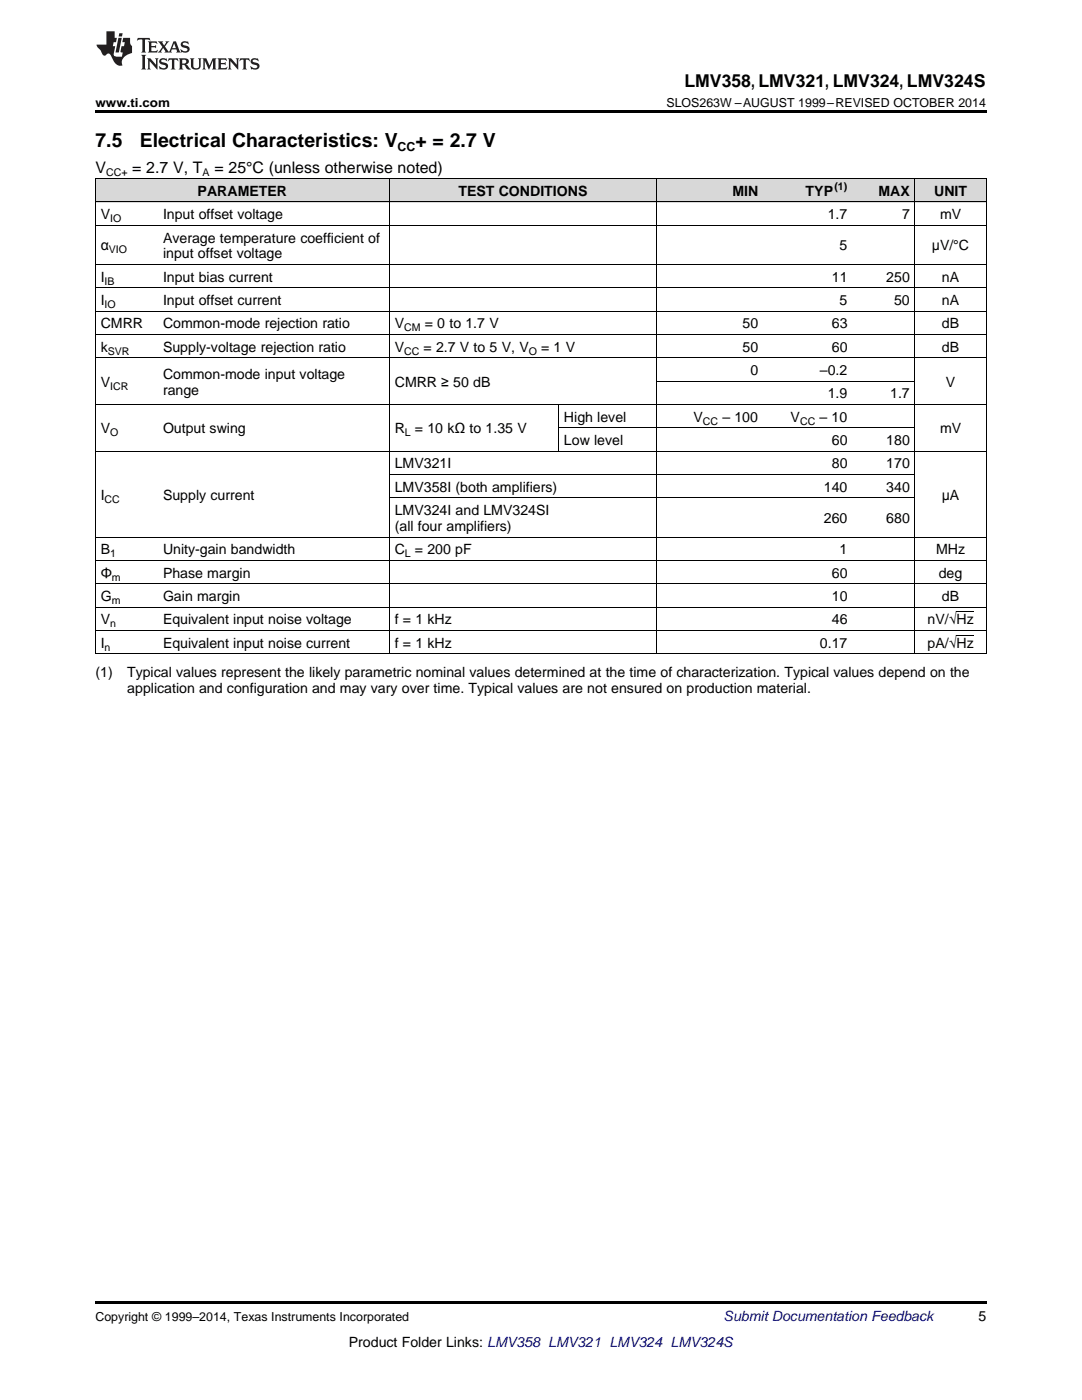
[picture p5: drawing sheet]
<svg xmlns="http://www.w3.org/2000/svg" width="216mm" height="279mm" viewBox="0 0 216 279" stroke-linecap="round" stroke-linejoin="round" font-family="sans-serif">
<defs><g id="words">
<g font-size="3.9">
<text x="19" y="29.3">7.5</text>
<text x="27.9" y="29.3">Electrical Characteristics: V</text>
<text x="82.9" y="29.3">+ = 2.7 V</text>
</g>
<text font-size="3.5" x="136.6" y="17.3">LMV358, LMV321, LMV324, LMV324S</text>
<g font-size="3.2">
<text x="19" y="34.4">V</text>
<text x="26.4" y="34.4">= 2.7 V, T</text>
<text x="42.8" y="34.4">= 25°C (unless otherwise noted)</text>
</g>
<g font-size="2.8">
<text x="39.4" y="39.1">PARAMETER</text>
<text x="91.5" y="39.1">TEST CONDITIONS</text>
<text x="146.2" y="39.1">MIN</text>
<text x="160.8" y="39.1">TYP</text>
<text x="175.3" y="39.1">MAX</text>
<text x="186.4" y="39.1">UNIT</text>
<text x="20.1" y="43.7">V</text>
<text x="32.5" y="43.7">Input offset voltage</text>
<text x="165.2" y="43.7">1.7</text>
<text x="180" y="43.7">7</text>
<text x="187.6" y="43.7">mV</text>
<text x="20.1" y="50">α</text>
<text x="32.5" y="48.4">Average temperature coefficient of</text>
<text x="32.5" y="51.6">input offset voltage</text>
<text x="167.5" y="50">5</text>
<text x="185.9" y="50">μV/°C</text>
<text x="20.1" y="56.2">I</text>
<text x="32.5" y="56.2">Input bias current</text>
<text x="166" y="56.2">11</text>
<text x="176.8" y="56.2">250</text>
<text x="188" y="56.2">nA</text>
<text x="20.1" y="60.9">I</text>
<text x="20.1" y="65.5">CMRR</text>
<text x="32.5" y="60.9">Input offset current</text>
<text x="32.5" y="65.5">Common-mode rejection ratio</text>
<text x="78.8" y="65.5">V</text>
<text x="84.8" y="65.5">= 0 to 1.7 V</text>
<text x="148.2" y="65.5">50</text>
<text x="166" y="65.5">63</text>
<text x="167.5" y="60.9">5</text>
<text x="178.4" y="60.9">50</text>
<text x="188" y="60.9">nA</text>
<text x="188" y="65.5">dB</text>
<text x="20.1" y="70.2">k</text>
<text x="32.5" y="70.2">Supply-voltage rejection ratio</text>
<text x="78.8" y="70.2">V</text>
<text x="84.5" y="70.2">= 2.7 V to 5 V, V</text>
<text x="108" y="70.2">= 1 V</text>
<text x="148.2" y="70.2">50</text>
<text x="166" y="70.2">60</text>
<text x="188" y="70.2">dB</text>
<text x="20.1" y="77.2">V</text>
<text x="32.5" y="75.6">Common-mode input voltage</text>
<text x="78.8" y="77.2">CMRR ≥ 50 dB</text>
<text x="149.8" y="74.9">0</text>
<text x="163.6" y="74.9">–0.2</text>
<text x="188.7" y="77.2">V</text>
<text x="32.5" y="78.8">range</text>
<text x="165.2" y="79.5">1.9</text>
<text x="177.6" y="79.5">1.7</text>
<text x="20.1" y="86.5">V</text>
<text x="32.5" y="86.5">Output swing</text>
<text x="78.8" y="86.5">R</text>
<text x="82.8" y="86.5">= 10 kΩ to 1.35 V</text>
<text x="112.5" y="84.2">High level</text>
<text x="112.5" y="88.8">Low level</text>
<text x="138.4" y="84.2">V</text>
<text x="144.1" y="84.2">– 100</text>
<text x="157.8" y="84.2">V</text>
<text x="163.5" y="84.2">– 10</text>
<text x="166" y="88.8">60</text>
<text x="176.8" y="88.8">180</text>
<text x="187.6" y="86.5">mV</text>
<text x="78.8" y="93.5">LMV321I</text>
<text x="166" y="93.5">80</text>
<text x="176.8" y="93.5">170</text>
<text x="20.1" y="99.7">I</text>
<text x="32.5" y="99.7">Supply current</text>
<text x="78.8" y="98.1">LMV358I (both amplifiers)</text>
<text x="164.4" y="98.1">140</text>
<text x="176.8" y="98.1">340</text>
<text x="187.9" y="99.7">μA</text>
<text x="78.8" y="102.8">LMV324I and LMV324SI</text>
<text x="78.8" y="106">(all four amplifiers)</text>
<text x="164.4" y="104.4">260</text>
<text x="176.8" y="104.4">680</text>
<text x="20.1" y="110.6">B</text>
<text x="32.5" y="110.6">Unity-gain bandwidth</text>
<text x="78.8" y="110.6">C</text>
<text x="82.8" y="110.6">= 200 pF</text>
<text x="167.5" y="110.6">1</text>
<text x="186.8" y="110.6">MHz</text>
<text x="20.1" y="115.3">Φ</text>
<text x="20.1" y="119.9">G</text>
<text x="32.5" y="115.3">Phase margin</text>
<text x="32.5" y="119.9">Gain margin</text>
<text x="166" y="115.3">60</text>
<text x="166" y="119.9">10</text>
<text x="187.3" y="115.3">deg</text>
<text x="188" y="119.9">dB</text>
<text x="20.1" y="124.6">V</text>
<text x="32.5" y="124.6">Equivalent input noise voltage</text>
<text x="78.8" y="124.6">f = 1 kHz</text>
<text x="166" y="124.6">46</text>
<text x="185.1" y="124.6">nV/√Hz</text>
<text x="20.1" y="129.3">I</text>
<text x="32.5" y="129.3">Equivalent input noise current</text>
<text x="78.8" y="129.3">f = 1 kHz</text>
<text x="163.6" y="129.3">0.17</text>
<text x="185.1" y="129.3">pA/√Hz</text>
<text x="19" y="135.1">(1)</text>
<text x="25.4" y="135.1">Typical values represent the likely parametric nominal values determined at the time of characterization. Typical values depend on the</text>
<text x="25.4" y="138.3">application and configuration and may vary over time. Typical values are not ensured on production material.</text>
<text x="195.3" y="263.6">5</text>
<text x="69.6" y="268.9">Product Folder Links: LMV358 LMV321 LMV324 LMV324S</text>
</g>
<text font-size="2.8" fill="#0000c8" x="144.4" y="263.6">Submit Documentation Feedback</text>
<g font-size="2.5">
<text x="19" y="21.4">www.ti.com</text>
<text x="133" y="21.4">SLOS263W –AUGUST 1999–REVISED OCTOBER 2014</text>
<text x="79.3" y="30.1">CC</text>
<text x="19" y="263.6">Copyright © 1999–2014, Texas Instruments Incorporated</text>
</g>
<g font-size="2.1">
<text x="21.2" y="35.1">CC+</text>
<text x="40.4" y="35.1">A</text>
<text x="166.5" y="38">(1)</text>
<text x="22" y="44.3">IO</text>
<text x="21.7" y="50.6">VIO</text>
<text x="20.9" y="56.8">IB</text>
<text x="20.9" y="61.5">IO</text>
<text x="21.5" y="70.8">SVR</text>
<text x="80.6" y="66.1">CM</text>
<text x="80.6" y="70.8">CC</text>
<text x="105.5" y="70.8">O</text>
<text x="22" y="77.8">ICR</text>
<text x="22" y="87.1">O</text>
<text x="80.8" y="87.1">L</text>
<text x="140.3" y="84.7">CC</text>
<text x="159.6" y="84.7">CC</text>
<text x="20.9" y="100.3">CC</text>
<text x="22" y="111.2">1</text>
<text x="80.8" y="111.2">L</text>
<text x="22.3" y="115.9">m</text>
<text x="22" y="125.2">n</text>
<text x="22.3" y="120.5">m</text>
<text x="20.9" y="129.8">n</text>
</g>
</g></defs>
<g fill="#d8d8d8">
<path d="M19 35.7h12.5v4.7h-12.5z"/>
<path d="M31.5 35.7h46.2v4.7h-46.2z"/>
<path d="M77.7 35.7h33.8v4.7h-33.8z"/>
<path d="M111.5 35.7h19.6v4.7h-19.6z"/>
<path d="M131.1 35.7h21.3v4.7h-21.3z"/>
<path d="M152.4 35.7h17.8v4.7h-17.8z"/>
<path d="M170.2 35.7h12.4v4.7h-12.4z"/>
<path d="M182.6 35.7h14.2v4.7h-14.2z"/>
</g>
<path d="M19 22h177.8v.5h-177.8zM19 130.5h.2zM77.6 130.5h.1zM111.4 130.5h.1zM131 130.5h.1zM152.3 130.5h.1zM170.1 130.5h.1zM182.5 130.5h.1zM196.7 130.5h.1zM19 259.7h177.8v.5h-177.8z" fill="#000"/>
<g fill="none" stroke="#000" stroke-width=".2">
<path d="M19 35.6l177.8 .1v94.8M19.1 35.7v94.8M77.7 35.7v94.8M131 35.7v94.8M182.5 35.7v94.8M19 57.4h177.8M19 52.8h177.8M19 45h177.8M19 40.3h177.8M19 71.4h177.8M19 66.8h177.8M19 62.1h177.8"/>
<path d="M131.1 76.1h51.5M19 90h177.8M19 80.7h177.8M77.7 99.4h104.9M77.7 94.7h104.9M111.4 80.8v9.3M111.5 85.4h71.1M19 116.5h177.8M19 111.8h177.8M19 107.2h177.8M19 130.5h177.8M19 125.8h177.8"/>
<path d="M19 121.2h177.8"/>
</g>
<g fill="#231f20">
<path d="M27.5 7.6l-.1 .5 .4-.2h.6v.1v2.1l-.2 .4h1l-.3-.4v-2.1l.1-.1h.5l.5 .2-.2-.5zM29.5 8.3l.2 .3v1.5l-.2 .4h1.8l.2-.6a1.04 1.04 0 0 1-1.3 .2v-.7h.6l.3 .2v-.6l-.3 .2h-.6v-.6l.8-.1 .4 .3-.2-.5zM31.5 8.3l.9 1.1-.9 1.1h.8l-.2-.2 .5-.7 .4 .7-.2 .2h1.5l-.1-.2 .1-.4h.9l.1 .4-.2 .2h1l-.3-.3-.7-1.9h-.5l-.9 2-.8-1 .9-1h-.8l.1 .3-.3 .5-.4-.6 .2-.2zM34.7 8.6l.4 1h-.7zM36.3 8.4a.63 .63 0 0 0-.2 .7 .63 .63 0 0 0 .6 .4l.6 .2 .1 .2a.75 .75 0 0 1-.7 .4 .75 .75 0 0 1-.6-.5l.1 .7 .1-.1a1.11 1.11 0 0 0 1.5-.6 1.13 1.13 0 0 0-1.2-.8l-.1-.4a1.04 1.04 0 0 1 1.2 .2l-.2-.5-.1 .1-.5-.2zM28.2 10.9l.2 .4v2.2l-.2 .4h1l-.3-.4v-2.2l.3-.4zM29.3 11.6l.3 .4v1.5l-.3 .4h.8l-.2-.4v-1.3l1.5 1.7v-1.9l.2-.4h-.7l.2 .4v.9l-1.1-1.3zM32 11.8a.62 .62 0 0 0-.2 .7 .62 .62 0 0 0 .6 .4l.6 .1 .1 .3a.76 .76 0 0 1-.7 .3 .76 .76 0 0 1-.6-.4l.1 .7 .1-.1a1.11 1.11 0 0 0 1.5-.6 1.13 1.13 0 0 0-1.2-.8l-.1-.4a1.04 1.04 0 0 1 1.2 .2l-.2-.6-.1 .1-.5-.1zM33.7 11.6l-.2 .6a.61 .61 0 0 1 .8-.3v1.6l-.2 .4h.9l-.2-.4v-1.6a.63 .63 0 0 1 .8 .3l-.2-.6zM35.6 11.6l.3 .4v1.5l-.3 .4h1l-.2-.2v-.8l.5 .2a.76 .76 0 0 0 1.2 .7l-1-1a.58 .58 0 0 0 .6-.5 .58 .58 0 0 0-.5-.6zM36.4 11.9h.1a.45 .45 0 0 1 .5 .1 .45 .45 0 0 1 .1 .5l-.7 .2zM37.9 11.6l.2 .2a2.17 2.17 0 0 0 .3 1.9 .99 .99 0 0 0 1.6-.6v-1.1l.2-.4h-.7l.2 .2a1.92 1.92 0 0 1-.2 1.8 .6 .6 0 0 1-.9-.5v-1.1l.2-.4zM40.4 11.6l.2 .4v1.5l-.2 .4h.7l-.2-.4v-1.4l.8 1.8 .8-1.8v1.4l-.2 .4h.9l-.2-.4v-1.5l.2-.4h-.8l-.6 1.5-.6-1.5zM43.4 11.6l.2 .4v1.5l-.2 .4h1.8l.2-.6a1.04 1.04 0 0 1-1.3 .1v-.6h.5l.4 .2v-.6l-.4 .2h-.5v-.7h.8l.3 .3-.1-.6zM45.5 11.6l.2 .4v1.5l-.2 .4h.7l-.2-.4v-1.3l1.5 1.7v-1.9l.2-.4h-.7l.2 .4v.9l-1.1-1.3zM47.9 11.6l-.1 .6a.61 .61 0 0 1 .8-.3v1.6l-.3 .4h1l-.3-.4 .1-1.6a.63 .63 0 0 1 .7 .3l-.1-.6zM50.2 11.8a.62 .62 0 0 0-.2 .7 .62 .62 0 0 0 .6 .4l.6 .1 .2 .3a.76 .76 0 0 1-.8 .3 .76 .76 0 0 1-.6-.4l.1 .7 .2-.1a1.11 1.11 0 0 0 1.5-.6 1.13 1.13 0 0 0-1.3-.8l-.1-.4a1.04 1.04 0 0 1 1.2 .2l-.1-.6-.2 .1-.5-.1z"/>
<path d="M21.2 6.3v2.6h-1.9l.1 .4 .7 .9a.91 .91 0 0 0 1 .8 .56 .56 0 0 1 .5-.3 .56 .56 0 0 1 .5 .3l.4 .8a1.53 1.53 0 0 0 1.9 1.2 1.54 1.54 0 0 1 1-2.1l.9-.3v-1.4a1.52 1.52 0 0 1-.3-1.6h-1.4l-.2 .8h.5l-.2 .8h-.4l-.2 1v.2l.4 .1-.2 .8a1.93 1.93 0 0 1-1.6-.3l.3-1.8h-.5l.2-.8h.4l.2-.8h-.4v-1.3zM23.6 7.6l-.6 2.9h.7l.6-2.9zM23.8 6.6l-.1 .7h.6l.2-.7z"/>
</g>
<path d="M190.9 126.8h3.4M190.9 122.1h3.4" fill="none" stroke="#000" stroke-width=".2"/>
<use href="#words"/>
</svg>
